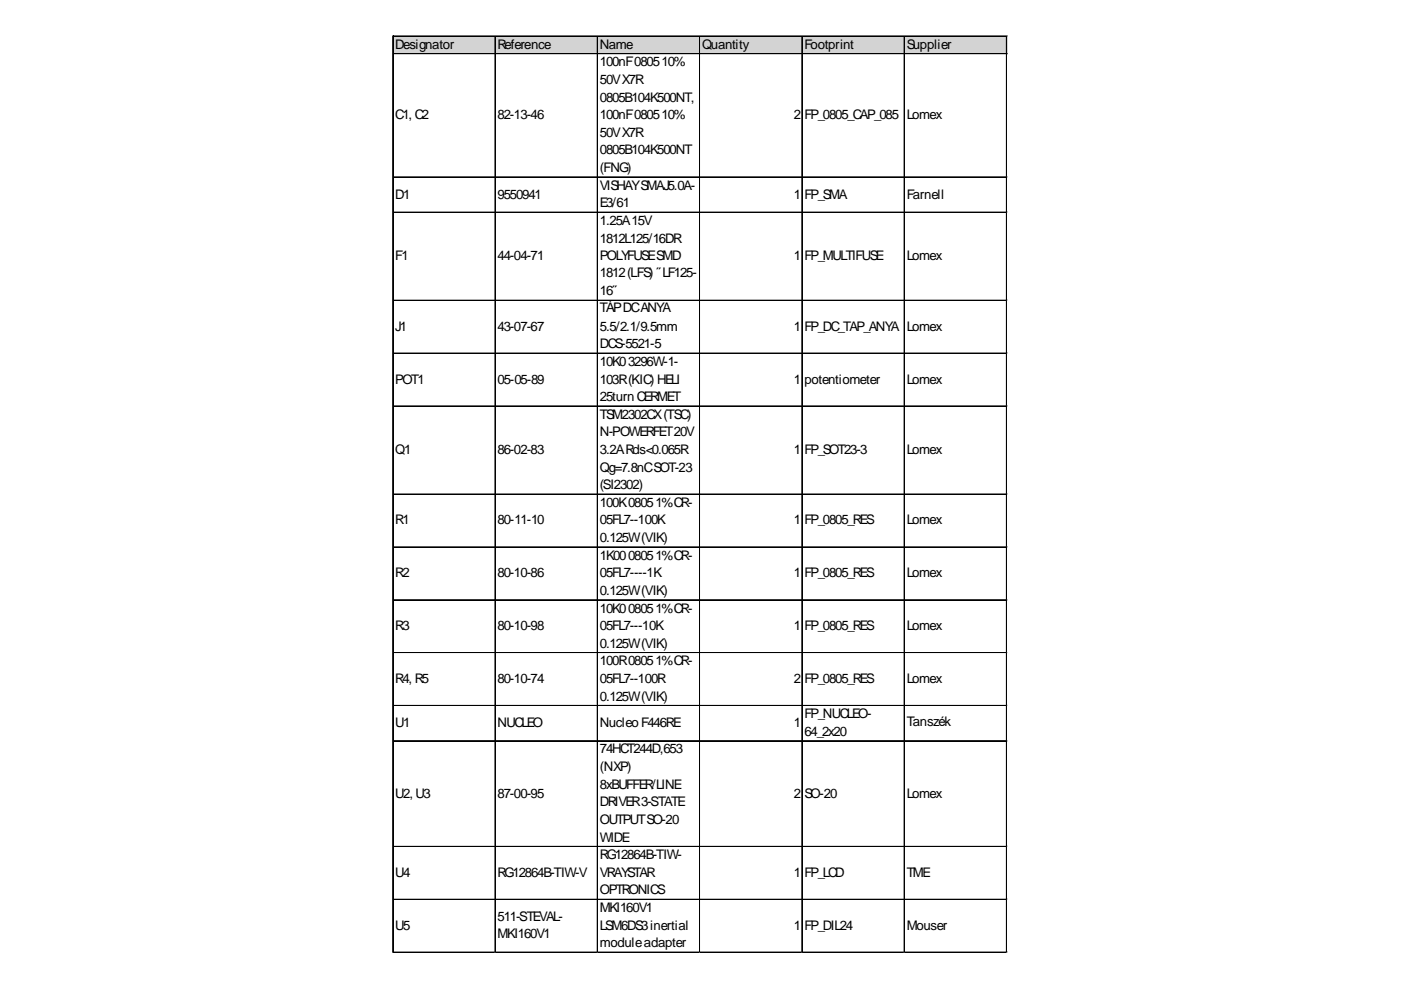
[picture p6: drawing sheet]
<svg xmlns="http://www.w3.org/2000/svg" width="297mm" height="210mm" viewBox="0 0 297 210" stroke-linecap="round" stroke-linejoin="round" font-family="sans-serif">
<defs><g id="words">
<g font-size="2.8">
<text x="83.8" y="10.3">Designator</text>
<text x="105.5" y="10.3">Reference</text>
<text x="127.2" y="10.3">Name</text>
<text x="148.9" y="10.3">Quantity</text>
<text x="170.6" y="10.3">Footprint</text>
<text x="192.2" y="10.3">Supplier</text>
<text x="127.2" y="14.1">100nF080510%</text>
<text x="127.2" y="17.8">50VX7R</text>
<text x="127.2" y="21.5">0805B104K500NT,</text>
<text x="83.8" y="25.3">C1, C2</text>
<text x="105.5" y="25.3">82-13-46</text>
<text x="127.2" y="25.3">100nF080510%</text>
<text x="127.2" y="29">50VX7R</text>
<text x="168.3" y="25.3">2</text>
<text x="170.6" y="25.3">FP_0805_CAP_085</text>
<text x="192.2" y="25.3">Lomex</text>
<text x="127.2" y="32.8">0805B104K500NT</text>
<text x="127.2" y="36.5">(FNG)</text>
<text x="127.2" y="40.2">VISHAYSMAJ5.0A-</text>
<text x="83.8" y="42.1">D1</text>
<text x="105.5" y="42.1">9550941</text>
<text x="127.2" y="44">E3/61</text>
<text x="127.2" y="47.7">1.25A15V</text>
<text x="168.3" y="42.1">1</text>
<text x="170.6" y="42.1">FP_SMA</text>
<text x="192.2" y="42.1">Farnell</text>
<text x="127.2" y="51.4">1812L125/16DR</text>
<text x="83.8" y="55.2">F1</text>
<text x="105.5" y="55.2">44-04-71</text>
<text x="127.2" y="55.2">POLYFUSESMD</text>
<text x="127.2" y="58.7">1812(LFS) ˝LF125-</text>
<text x="168.3" y="55.2">1</text>
<text x="170.6" y="55.2">FP_MULTIFUSE</text>
<text x="192.2" y="55.2">Lomex</text>
<text x="127.2" y="62.4">16˝</text>
<text x="83.8" y="70.1">J1</text>
<text x="105.5" y="70.1">43-07-67</text>
<text x="127.2" y="66.2">TÁPDCANYA</text>
<text x="127.2" y="70.1">5.5/2.1/9.5mm</text>
<text x="168.3" y="70.1">1</text>
<text x="170.6" y="70.1">FP_DC_TAP_ANYA</text>
<text x="192.2" y="70.1">Lomex</text>
<text x="127.2" y="73.8">DCS-5521-5</text>
<text x="127.2" y="77.6">10K03296W-1-</text>
<text x="83.8" y="81.3">POT1</text>
<text x="105.5" y="81.3">05-05-89</text>
<text x="127.2" y="81.3">103R(KIC) HELI</text>
<text x="168.3" y="81.3">1</text>
<text x="170.6" y="81.3">potentiometer</text>
<text x="192.2" y="81.3">Lomex</text>
<text x="127.2" y="85">25turn CERMET</text>
<text x="127.2" y="88.8">TSM2302CX(TSC)</text>
<text x="127.2" y="92.5">N-POWERFET20V</text>
<text x="83.8" y="96.3">Q1</text>
<text x="105.5" y="96.3">86-02-83</text>
<text x="127.2" y="96.3">3.2ARds&lt;0.065R</text>
<text x="127.2" y="100">Qg=7.8nCSOT-23</text>
<text x="168.3" y="96.3">1</text>
<text x="170.6" y="96.3">FP_SOT23-3</text>
<text x="192.2" y="96.3">Lomex</text>
<text x="127.2" y="103.7">(SI2302)</text>
<text x="127.2" y="107.5">100K08051%CR-</text>
<text x="83.8" y="111.2">R1</text>
<text x="105.5" y="111.2">80-11-10</text>
<text x="127.2" y="111.2">05FL7--100K</text>
<text x="168.3" y="111.2">1</text>
<text x="170.6" y="111.2">FP_0805_RES</text>
<text x="192.2" y="111.2">Lomex</text>
<text x="127.2" y="114.9">0.125W(VIK)</text>
<text x="127.2" y="118.7">1K0008051%CR-</text>
<text x="83.8" y="122.4">R2</text>
<text x="105.5" y="122.4">80-10-86</text>
<text x="127.2" y="122.4">05FL7----1K</text>
<text x="168.3" y="122.4">1</text>
<text x="170.6" y="122.4">FP_0805_RES</text>
<text x="192.2" y="122.4">Lomex</text>
<text x="127.2" y="126.1">0.125W(VIK)</text>
<text x="127.2" y="129.9">10K008051%CR-</text>
<text x="83.8" y="133.6">R3</text>
<text x="105.5" y="133.6">80-10-98</text>
<text x="127.2" y="133.6">05FL7---10K</text>
<text x="127.2" y="137.3">0.125W(VIK)</text>
<text x="168.3" y="133.6">1</text>
<text x="170.6" y="133.6">FP_0805_RES</text>
<text x="192.2" y="133.6">Lomex</text>
<text x="127.2" y="141.1">100R08051%CR-</text>
<text x="83.8" y="144.8">R4, R5</text>
<text x="105.5" y="144.8">80-10-74</text>
<text x="127.2" y="144.8">05FL7--100R</text>
<text x="127.2" y="148.5">0.125W(VIK)</text>
<text x="168.3" y="144.8">2</text>
<text x="170.6" y="144.8">FP_0805_RES</text>
<text x="192.2" y="144.8">Lomex</text>
<text x="83.8" y="154.2">U1</text>
<text x="105.5" y="154.2">NUCLEO</text>
<text x="127.2" y="154.2">Nucleo F446RE</text>
<text x="168.3" y="154.2">1</text>
<text x="170.6" y="152.3">FP_NUCLEO-</text>
<text x="192.2" y="154">Tanszék</text>
<text x="127.2" y="159.8">74HCT244D,653</text>
<text x="170.6" y="156">64_2x20</text>
<text x="127.2" y="163.5">(NXP)</text>
<text x="127.2" y="167.2">8xBUFFER/LINE</text>
<text x="83.8" y="169.1">U2, U3</text>
<text x="105.5" y="169.1">87-00-95</text>
<text x="127.2" y="171">DRIVER3-STATE</text>
<text x="168.3" y="169.1">2</text>
<text x="170.6" y="169.1">SO-20</text>
<text x="192.2" y="169.1">Lomex</text>
<text x="127.2" y="174.7">OUTPUTSO-20</text>
<text x="127.2" y="178.4">WIDE</text>
<text x="83.8" y="185.9">U4</text>
<text x="105.5" y="185.9">RG12864B-TIW-V</text>
<text x="127.2" y="182.2">RG12864B-TIW-</text>
<text x="127.2" y="185.9">VRAYSTAR</text>
<text x="168.3" y="185.9">1</text>
<text x="170.6" y="185.9">FP_LCD</text>
<text x="192.2" y="185.9">TME</text>
<text x="127.2" y="189.6">OPTRONICS</text>
<text x="83.8" y="197.1">U5</text>
<text x="105.5" y="195.2">511-STEVAL-</text>
<text x="127.2" y="193.4">MKI160V1</text>
<text x="127.2" y="197.1">LSM6DS3inertial</text>
<text x="168.3" y="197.1">1</text>
<text x="170.6" y="197.1">FP_DIL24</text>
<text x="192.2" y="197.1">Mouser</text>
<text x="105.5" y="199">MKI160V1</text>
<text x="127.2" y="200.8">moduleadapter</text>
</g>
</g></defs>
<path d="M83.4 7.8h130.2v3.7h-130.2z" fill="#d3d3d3"/>
<g fill="none" stroke="#000" stroke-width=".21">
<path d="M83.3 7.6v194.4M83.4 7.6h130.2M83.4 7.7h130.2M83.4 11.4h130.2M104.9 7.8v194.2M105 7.8v194.2M126.6 7.8v194.2M126.7 7.8v194.2M148.3 7.8v194.2M148.4 7.8v194.2M170 7.8v194.2M170.1 7.8v194.2"/>
<path d="M191.7 7.8v194.2M191.8 7.8v194.2M213.4 7.8v194.2M213.5 7.8v194.2M83.4 37.5h130.2M83.4 37.6h130.2M83.4 45h130.2M83.4 45.1h130.2M83.4 63.6h130.2M83.4 63.7h130.2M83.4 74.9h130.2M83.4 86.1h130.2"/>
<path d="M83.4 86.2h130.2M83.4 104.7h130.2M83.4 104.8h130.2M83.4 115.9h130.2M83.4 116h130.2M83.4 127.2h130.2M83.4 138.4h130.2M83.4 149.6h130.2M83.4 149.7h130.2M83.4 157h130.2M83.4 157.1h130.2M83.4 179.4h130.2"/>
<path d="M83.4 179.5h130.2M83.4 190.7h130.2M83.4 201.9h130.2M83.4 202h130.2"/>
</g>
<path d="M83.3 202v.1" fill="none" stroke="#d4d4d4" stroke-width=".21"/>
<path d="M83.3 202l.1 .1z" fill="#d4d4d4"/>
<path d="M104.9 202v.1" fill="none" stroke="#d4d4d4" stroke-width=".21"/>
<path d="M104.9 202l.2 .1z" fill="#d4d4d4"/>
<path d="M126.6 202v.1" fill="none" stroke="#d4d4d4" stroke-width=".21"/>
<path d="M126.6 202l.2 .1z" fill="#d4d4d4"/>
<path d="M148.3 202v.1" fill="none" stroke="#d4d4d4" stroke-width=".21"/>
<path d="M148.3 202l.2 .1z" fill="#d4d4d4"/>
<path d="M170 202v.1" fill="none" stroke="#d4d4d4" stroke-width=".21"/>
<path d="M170 202l.2 .1z" fill="#d4d4d4"/>
<path d="M191.7 202v.1" fill="none" stroke="#d4d4d4" stroke-width=".21"/>
<path d="M191.7 202l.2 .1z" fill="#d4d4d4"/>
<path d="M213.4 202v.1" fill="none" stroke="#d4d4d4" stroke-width=".21"/>
<path d="M213.4 202l.2 .1z" fill="#d4d4d4"/>
<path d="M213.6 37.5h.1" fill="none" stroke="#d4d4d4" stroke-width=".21"/>
<path d="M213.6 37.5v.2z" fill="#d4d4d4"/>
<path d="M213.6 45h.1" fill="none" stroke="#d4d4d4" stroke-width=".21"/>
<path d="M213.6 45v.2z" fill="#d4d4d4"/>
<path d="M213.6 63.6h.1" fill="none" stroke="#d4d4d4" stroke-width=".21"/>
<path d="M213.6 63.6v.2z" fill="#d4d4d4"/>
<path d="M213.6 74.9h.1" fill="none" stroke="#d4d4d4" stroke-width=".21"/>
<path d="M213.6 74.9v.1z" fill="#d4d4d4"/>
<path d="M213.6 86.1h.1" fill="none" stroke="#d4d4d4" stroke-width=".21"/>
<path d="M213.6 86.1v.1z" fill="#d4d4d4"/>
<path d="M213.6 104.7h.1" fill="none" stroke="#d4d4d4" stroke-width=".21"/>
<path d="M213.6 104.7v.2z" fill="#d4d4d4"/>
<path d="M213.6 115.9h.1" fill="none" stroke="#d4d4d4" stroke-width=".21"/>
<path d="M213.6 115.9v.2z" fill="#d4d4d4"/>
<path d="M213.6 127.2h.1" fill="none" stroke="#d4d4d4" stroke-width=".21"/>
<path d="M213.6 127.2v.1z" fill="#d4d4d4"/>
<path d="M213.6 138.4h.1" fill="none" stroke="#d4d4d4" stroke-width=".21"/>
<path d="M213.6 138.4v.1z" fill="#d4d4d4"/>
<path d="M213.6 149.6h.1" fill="none" stroke="#d4d4d4" stroke-width=".21"/>
<path d="M213.6 149.6v.1z" fill="#d4d4d4"/>
<path d="M213.6 157h.1" fill="none" stroke="#d4d4d4" stroke-width=".21"/>
<path d="M213.6 157v.2z" fill="#d4d4d4"/>
<path d="M213.6 179.4h.1" fill="none" stroke="#d4d4d4" stroke-width=".21"/>
<path d="M213.6 179.4v.2z" fill="#d4d4d4"/>
<path d="M213.6 190.7h.1" fill="none" stroke="#d4d4d4" stroke-width=".21"/>
<path d="M213.6 190.7v.1z" fill="#d4d4d4"/>
<path d="M213.6 201.9h.1" fill="none" stroke="#d4d4d4" stroke-width=".21"/>
<path d="M213.6 201.9v.1z" fill="#d4d4d4"/>
<use href="#words"/>
</svg>
